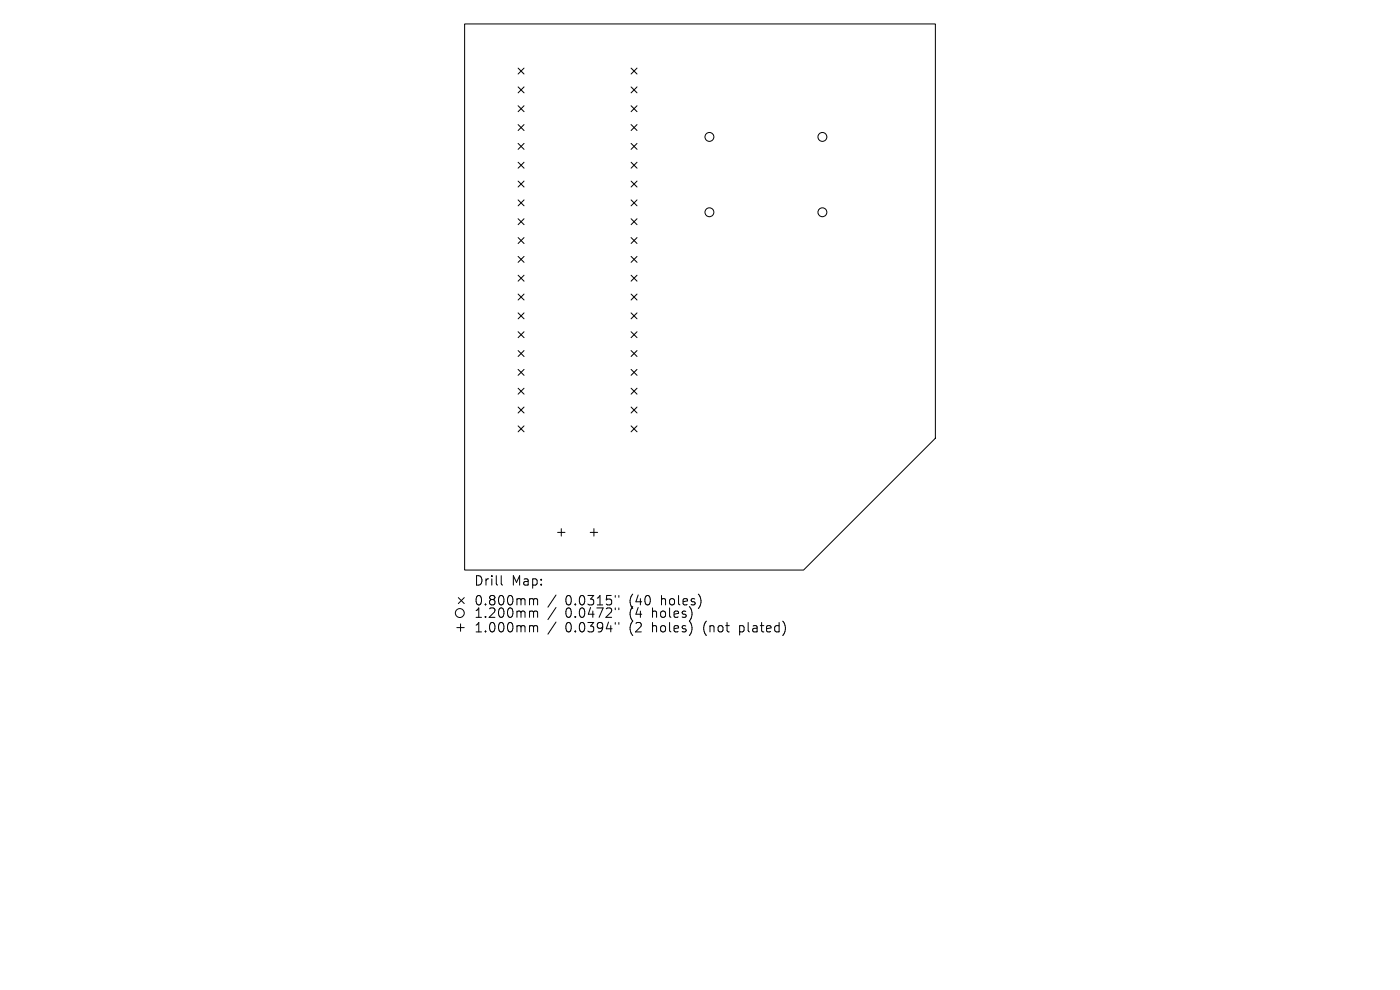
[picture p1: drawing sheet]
<svg xmlns="http://www.w3.org/2000/svg" width="297mm" height="210mm" viewBox="0 0 297 210" stroke-linecap="round" stroke-linejoin="round" font-family="sans-serif">
<defs><g id="words">
<g font-size="2.8">
<text x="100.5" y="124.5">Drill</text>
<text x="108.5" y="124.5">Map:</text>
<text x="100.5" y="128.7">0.800mm</text>
<text x="100.5" y="131.3">1.200mm</text>
<text x="119.9" y="128.7">0.0315&quot;</text>
<text x="119.9" y="131.3">0.0472&quot;</text>
<text x="133.7" y="128.7">(40</text>
<text x="133.7" y="131.3">(4</text>
<text x="138.6" y="131.3">holes)</text>
<text x="140.5" y="128.7">holes)</text>
<text x="100.5" y="134.4">1.000mm</text>
<text x="119.9" y="134.4">0.0394&quot;</text>
<text x="133.7" y="134.4">(2</text>
<text x="138.6" y="134.4">holes)</text>
<text x="149.7" y="134.4">(not</text>
<text x="157.5" y="134.4">plated)</text>
</g>
</g></defs>
<g fill="none" stroke="#000" stroke-width=".21">
<path d="M98.6 5.1h99.8v87.9l-27.9 27.9h-71.9zM109.9 14.4l1.3 1.3M109.9 18.4l1.3 1.3M111.2 14.4l-1.3 1.3M111.2 18.4l-1.3 1.3M133.9 14.4l1.2 1.3M133.9 18.4l1.2 1.3M135.1 14.4l-1.2 1.3M135.1 18.4l-1.2 1.3M109.9 22.4l1.3 1.3M109.9 26.4l1.3 1.3M109.9 30.4l1.3 1.3"/>
<path d="M109.9 34.4l1.3 1.3M109.9 38.4l1.3 1.3M111.2 22.4l-1.3 1.3M111.2 26.4l-1.3 1.3M111.2 30.4l-1.3 1.3M111.2 34.4l-1.3 1.3M111.2 38.4l-1.3 1.3M133.9 22.4l1.2 1.3M133.9 26.4l1.2 1.3M133.9 30.4l1.2 1.3M133.9 34.4l1.2 1.3M133.9 38.4l1.2 1.3"/>
<path d="M135.1 22.4l-1.2 1.3M135.1 26.4l-1.2 1.3M135.1 30.4l-1.2 1.3M135.1 34.4l-1.2 1.3M135.1 38.4l-1.2 1.3M109.9 42.4l1.3 1.3M109.9 46.4l1.3 1.3M109.9 50.4l1.3 1.3M109.9 54.4l1.3 1.2M109.9 58.4l1.3 1.2M111.2 42.4l-1.3 1.3M111.2 46.4l-1.3 1.3"/>
<path d="M111.2 50.4l-1.3 1.3M111.2 54.4l-1.3 1.2M111.2 58.4l-1.3 1.2M133.9 42.4l1.2 1.3M133.9 46.4l1.2 1.3M133.9 50.4l1.2 1.3M133.9 54.4l1.2 1.2M133.9 58.4l1.2 1.2M135.1 42.4l-1.2 1.3M135.1 46.4l-1.2 1.3M135.1 50.4l-1.2 1.3M135.1 54.4l-1.2 1.2"/>
<path d="M135.1 58.4l-1.2 1.2M109.9 62.4l1.3 1.2M109.9 66.4l1.3 1.2M109.9 70.4l1.3 1.2M109.9 74.4l1.3 1.2M109.9 78.4l1.3 1.2M111.2 62.4l-1.3 1.2M111.2 66.4l-1.3 1.2M111.2 70.4l-1.3 1.2M111.2 74.4l-1.3 1.2M111.2 78.4l-1.3 1.2M133.9 62.4l1.2 1.2"/>
<path d="M133.9 66.4l1.2 1.2M133.9 70.4l1.2 1.2M133.9 74.4l1.2 1.2M133.9 78.4l1.2 1.2M135.1 62.4l-1.2 1.2M135.1 66.4l-1.2 1.2M135.1 70.4l-1.2 1.2M135.1 74.4l-1.2 1.2M135.1 78.4l-1.2 1.2M109.9 82.4l1.3 1.2M109.9 86.3l1.3 1.3M109.9 90.3l1.3 1.3"/>
<path d="M111.2 82.4l-1.3 1.2M111.2 86.3l-1.3 1.3M111.2 90.3l-1.3 1.3M133.9 82.4l1.2 1.2M133.9 86.3l1.2 1.3M133.9 90.3l1.2 1.3M135.1 82.4l-1.2 1.2M135.1 86.3l-1.2 1.3M135.1 90.3l-1.2 1.3M118.3 112.9h1.6M119.1 112.1v1.6M125.2 112.9h1.6"/>
<path d="M126 112.1v1.6M96.9 133.1h1.6M97.2 126.8l1.3 1.2M97.7 132.3v1.6M98.5 126.8l-1.3 1.2M106.3 122.1v1.7l.3 .3M112.6 127h.3l.3 .3M112.6 129.6h.3l.3 .3M112.6 132.7l.5 .1 .1 .2M113.2 127.3l.3-.3 .5 .1v1.2M113.2 127.3v1M113.2 129.9v1.1"/>
<path d="M113.2 133v1M113.2 129.9l.3-.3 .5 .1v1.3M113.2 133l.3-.3 .5 .1v1.2M118 126.2l-1.8 2.6M118 128.9l-1.8 2.5M118 132l-1.8 2.5M130.5 126.3v.4M130.5 129v.3M130.5 132v.4M131.3 126.3v.4M131.3 129v.3M131.3 132v.4"/>
<circle cx="150.5" cy="29" r=".94"/>
<circle cx="174.5" cy="29" r=".94"/>
<circle cx="150.5" cy="45" r=".94"/>
<circle cx="174.5" cy="45" r=".94"/>
<circle cx="97.5" cy="130" r=".94"/>
</g>
<use href="#words"/>
</svg>
